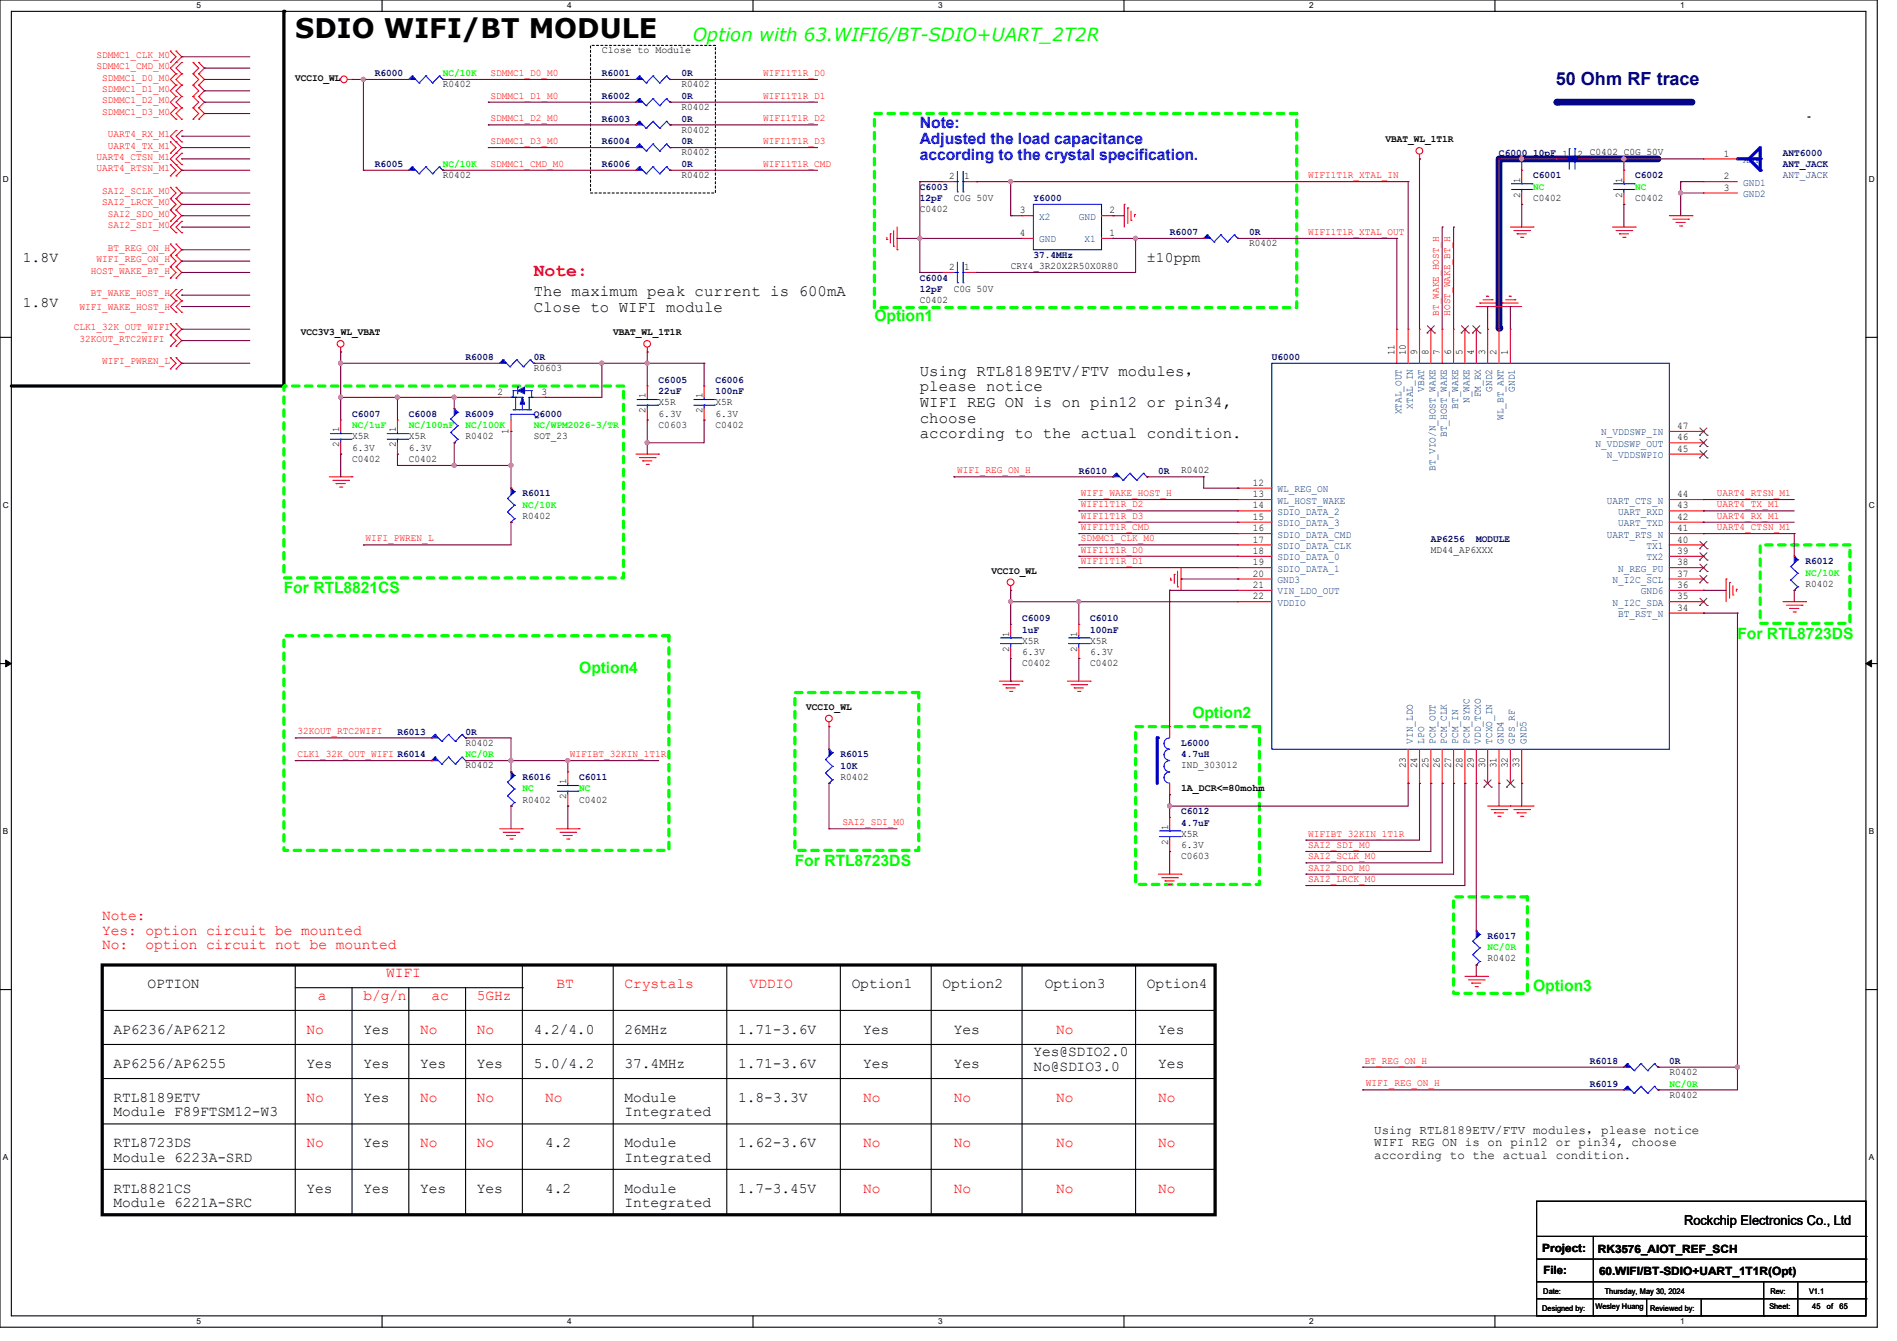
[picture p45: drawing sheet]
<svg xmlns="http://www.w3.org/2000/svg" width="297mm" height="210mm" viewBox="0 0 297 210" stroke-linecap="round" stroke-linejoin="round" font-family="sans-serif">
<defs><g id="words">
<text font-size="4.2" x="46.2" y="6">SDIO WIFI/BT MODULE</text>
<text font-size="2.8" fill="#0f0" x="108.5" y="6.4">Option with 63.WIFI6/BT-SDIO+UART_2T2R</text>
<text font-size="2.8" fill="#000080" x="243.6" y="13.3">50 Ohm RF trace</text>
<text font-size="2.8" fill="#f00" x="83.6" y="43.3">Note:</text>
<g font-size="2.5" fill="#00f">
<text x="144" y="20">Note:</text>
<text x="144" y="22.6">Adjusted the load capacitance</text>
<text x="144" y="25.1">according to the crystal specification.</text>
</g>
<g font-size="2.5">
<text x="83.6" y="46.4">The maximum peak current is 600mA</text>
<text x="83.6" y="48.9">Close to WIFI module</text>
<text x="144" y="58.8">Using RTL8189ETV/FTV modules，</text>
<text x="144" y="61.3">please notice</text>
<text x="144" y="63.8">WIFI REG ON is on pin12 or pin34,</text>
<text x="144" y="66.2">choose</text>
<text x="144" y="68.7">according to the actual condition.</text>
</g>
<g font-size="2.5" fill="#0f0">
<text x="136.9" y="50.2">Option1</text>
<text x="44.4" y="92.9">For RTL8821CS</text>
<text x="272" y="100">For RTL8723DS</text>
<text x="90.7" y="105.4">Option4</text>
<text x="186.7" y="112.5">Option2</text>
<text x="124.5" y="135.6">For RTL8723DS</text>
<text x="240" y="155.2">Option3</text>
</g>
<g font-size="2.3">
<text x="3.6" y="41">1.8V</text>
<text x="179.6" y="41">±10ppm</text>
<text x="3.6" y="48.1">1.8V</text>
<text x="23.1" y="154.8">OPTION</text>
<text x="133.3" y="154.8">Option1</text>
<text x="147.6" y="154.8">Option2</text>
<text x="163.6" y="154.8">Option3</text>
<text x="179.6" y="154.8">Option4</text>
<text x="17.8" y="161.9">AP6236/AP6212</text>
<text x="56.9" y="161.9">Yes</text>
<text x="83.6" y="161.9">4.2/4.0</text>
<text x="97.8" y="161.9">26MHz</text>
<text x="115.6" y="161.9">1.71-3.6V</text>
<text x="135.1" y="161.9">Yes</text>
<text x="149.4" y="161.9">Yes</text>
<text x="181.4" y="161.9">Yes</text>
<text x="17.8" y="167.2">AP6256/AP6255</text>
<text x="48" y="167.2">Yes</text>
<text x="56.9" y="167.2">Yes</text>
<text x="65.8" y="167.2">Yes</text>
<text x="74.7" y="167.2">Yes</text>
<text x="83.6" y="167.2">5.0/4.2</text>
<text x="97.8" y="167.2">37.4MHz</text>
<text x="115.6" y="167.2">1.71-3.6V</text>
<text x="135.1" y="167.2">Yes</text>
<text x="149.4" y="167.2">Yes</text>
<text x="161.8" y="165.4">Yes@SDIO2.0</text>
<text x="161.8" y="167.7">No@SDIO3.0</text>
<text x="181.4" y="167.2">Yes</text>
<text x="17.8" y="172.6">RTL8189ETV</text>
<text x="56.9" y="172.6">Yes</text>
<text x="97.8" y="172.6">Module</text>
<text x="115.6" y="172.6">1.8-3.3V</text>
<text x="17.8" y="174.8">Module F89FTSM12-W3</text>
<text x="17.8" y="179.7">RTL8723DS</text>
<text x="56.9" y="179.7">Yes</text>
<text x="85.3" y="179.7">4.2</text>
<text x="97.8" y="174.8">Integrated</text>
<text x="97.8" y="179.7">Module</text>
<text x="115.6" y="179.7">1.62-3.6V</text>
<text x="17.8" y="181.9">Module 6223A-SRD</text>
<text x="97.8" y="181.9">Integrated</text>
<text x="17.8" y="186.8">RTL8821CS</text>
<text x="17.8" y="189.1">Module 6221A-SRC</text>
<text x="48" y="186.8">Yes</text>
<text x="56.9" y="186.8">Yes</text>
<text x="65.8" y="186.8">Yes</text>
<text x="74.7" y="186.8">Yes</text>
<text x="85.3" y="186.8">4.2</text>
<text x="97.8" y="186.8">Module</text>
<text x="97.8" y="189.1">Integrated</text>
<text x="115.6" y="186.8">1.7-3.45V</text>
</g>
<g font-size="2.3" fill="#f00">
<text x="16" y="144.1">Note:</text>
<text x="16" y="146.4">Yes: option circuit be mounted</text>
<text x="16" y="148.7">No:</text>
<text x="22.8" y="148.7">option circuit not be mounted</text>
<text x="60.5" y="153">WIFI</text>
<text x="87.1" y="154.8">BT</text>
<text x="97.8" y="154.8">Crystals</text>
<text x="117.3" y="154.8">VDDIO</text>
<text x="48" y="161.9">No</text>
<text x="49.8" y="156.5">a</text>
<text x="56.9" y="156.5">b/g/n</text>
<text x="65.8" y="161.9">No</text>
<text x="67.6" y="156.5">ac</text>
<text x="74.7" y="161.9">No</text>
<text x="74.7" y="156.5">5GHz</text>
<text x="165.4" y="161.9">No</text>
<text x="48" y="172.6">No</text>
<text x="65.8" y="172.6">No</text>
<text x="74.7" y="172.6">No</text>
<text x="85.3" y="172.6">No</text>
<text x="135.1" y="172.6">No</text>
<text x="149.4" y="172.6">No</text>
<text x="165.4" y="172.6">No</text>
<text x="181.4" y="172.6">No</text>
<text x="48" y="179.7">No</text>
<text x="65.8" y="179.7">No</text>
<text x="74.7" y="179.7">No</text>
<text x="135.1" y="179.7">No</text>
<text x="149.4" y="179.7">No</text>
<text x="165.4" y="179.7">No</text>
<text x="181.4" y="179.7">No</text>
<text x="135.1" y="186.8">No</text>
<text x="149.4" y="186.8">No</text>
<text x="165.4" y="186.8">No</text>
<text x="181.4" y="186.8">No</text>
</g>
<text font-size="2.1" x="263.7" y="191.9">Rockchip Electronics Co., Ltd</text>
<g font-size="1.9">
<text x="215.1" y="177.5">Using RTL8189ETV/FTV modules，please notice</text>
<text x="215.1" y="179.5">WIFI REG ON is on pin12 or pin34, choose</text>
<text x="215.1" y="181.4">according to the actual condition.</text>
</g>
<g font-size="1.8">
<text x="241.5" y="196">Project:</text>
<text x="250.2" y="196.2">RK3576_AIOT_REF_SCH</text>
<text x="241.6" y="199.6">File:</text>
<text x="250.4" y="199.7">60.WIFI/BT-SDIO+UART_1T1R(Opt)</text>
</g>
<g font-size="1.6" fill="#f00">
<text x="15.1" y="9.1">SDMMC1_CLK_M0</text>
<text x="15.1" y="10.8">SDMMC1_CMD_M0</text>
<text x="76.8" y="11.9">SDMMC1_D0_M0</text>
<text x="119.5" y="11.9">WIFI1T1R_D0</text>
<text x="16" y="12.6">SDMMC1_D0_M0</text>
<text x="16" y="14.4">SDMMC1_D1_M0</text>
<text x="16" y="16.2">SDMMC1_D2_M0</text>
<text x="16" y="17.9">SDMMC1_D3_M0</text>
<text x="76.8" y="15.5">SDMMC1_D1_M0</text>
<text x="119.5" y="15.5">WIFI1T1R_D1</text>
<text x="16.9" y="23.3">UART4_TX_M1</text>
<text x="16.9" y="21.5">UART4_RX_M1</text>
<text x="76.8" y="19">SDMMC1_D2_M0</text>
<text x="76.8" y="22.6">SDMMC1_D3_M0</text>
<text x="119.5" y="19">WIFI1T1R_D2</text>
<text x="119.5" y="22.6">WIFI1T1R_D3</text>
<text x="15.1" y="25.1">UART4_CTSN_M1</text>
<text x="15.1" y="26.8">UART4_RTSN_M1</text>
<text x="76.8" y="26.1">SDMMC1_CMD_M0</text>
<text x="119.5" y="26.1">WIFI1T1R_CMD</text>
<text x="204.8" y="27.9">WIFI1T1R_XTAL_IN</text>
<text x="16" y="30.4">SAI2_SCLK_M0</text>
<text x="16" y="32.2">SAI2_LRCK_M0</text>
<text x="16.9" y="35.7">SAI2_SDI_M0</text>
<text x="16.9" y="34">SAI2_SDO_M0</text>
<text x="15.1" y="41.1">WIFI_REG_ON_H</text>
<text x="16.9" y="39.3">BT_REG_ON_H</text>
<text x="204.8" y="36.8">WIFI1T1R_XTAL_OUT</text>
<text x="14.2" y="42.8">HOST_WAKE_BT_H</text>
<text x="14.2" y="46.4">BT_WAKE_HOST_H</text>
<text x="11.6" y="51.7">CLK1_32K_OUT_WIFI</text>
<text x="12.4" y="48.5">WIFI_WAKE_HOST_H</text>
<text x="12.4" y="53.5">32KOUT_RTC2WIFI</text>
<text x="225.3" y="49.4" transform="rotate(-90 225.3 49.4)">BT_WAKE_HOST_H</text>
<text x="227" y="49.4" transform="rotate(-90 227 49.4)">HOST_WAKE_BT_H</text>
<text x="16" y="57.1">WIFI_PWREN_L</text>
<text x="149.9" y="74.1">WIFI_REG_ON_H</text>
<text x="169.2" y="77.7">WIFI_WAKE_HOST_H</text>
<text x="268.8" y="77.7">UART4_RTSN_M1</text>
<text x="169.2" y="79.5">WIFI1T1R_D2</text>
<text x="169.2" y="81.2">WIFI1T1R_D3</text>
<text x="169.2" y="83">WIFI1T1R_CMD</text>
<text x="268.8" y="79.5">UART4_TX_M1</text>
<text x="268.8" y="81.2">UART4_RX_M1</text>
<text x="268.8" y="83">UART4_CTSN_M1</text>
<text x="57.2" y="84.8">WIFI_PWREN_L</text>
<text x="169.2" y="84.8">SDMMC1_CLK_M0</text>
<text x="169.2" y="86.6">WIFI1T1R_D0</text>
<text x="169.2" y="88.3">WIFI1T1R_D1</text>
<text x="46.6" y="115">32KOUT_RTC2WIFI</text>
<text x="46.6" y="118.6">CLK1_32K_OUT_WIFI R6014</text>
<text x="89.2" y="118.6">WIFIBT_32KIN_1T1R</text>
<text x="131.9" y="129.2">SAI2_SDI_M0</text>
<text x="204.8" y="131">WIFIBT_32KIN_1T1R</text>
<text x="204.8" y="132.8">SAI2_SDI_M0</text>
<text x="204.8" y="134.6">SAI2_SCLK_M0</text>
<text x="204.8" y="136.4">SAI2_SDO_M0</text>
<text x="204.8" y="138.1">SAI2_LRCK_M0</text>
<text x="213.7" y="166.6">BT_REG_ON_H</text>
<text x="213.9" y="170.1">WIFI_REG_ON_H</text>
</g>
<g font-size="1.6" fill="#000080">
<text x="58.7" y="11.9">R6000</text>
<text x="94.2" y="11.9">R6001</text>
<text x="106.7" y="11.9">0R</text>
<text x="94.2" y="15.5">R6002</text>
<text x="106.7" y="15.5">0R</text>
<text x="94.2" y="22.6">R6004</text>
<text x="94.2" y="19">R6003</text>
<text x="106.7" y="22.6">0R</text>
<text x="106.7" y="19">0R</text>
<text x="58.7" y="26.2">R6005</text>
<text x="94.2" y="26.2">R6006</text>
<text x="106.7" y="26.2">0R</text>
<text x="144" y="29.7">C6003</text>
<text x="234.7" y="24.4">C6000 10pF 1</text>
<text x="240" y="27.9">C6001</text>
<text x="256" y="27.9">C6002</text>
<text x="279.1" y="24.4">ANT6000</text>
<text x="279.1" y="26.2">ANT_JACK</text>
<text x="279.1" y="27.9">ANT_JACK</text>
<text x="144" y="31.5">12pF</text>
<text x="161.8" y="31.5">Y6000</text>
<text x="161.8" y="40.4">37.4MHz</text>
<text x="183.1" y="36.8">R6007</text>
<text x="195.6" y="36.8">0R</text>
<text x="144" y="43.9">C6004</text>
<text x="144" y="45.7">12pF</text>
<text x="72.9" y="56.4">R6008</text>
<text x="83.6" y="56.4">0R</text>
<text x="103.1" y="59.9">C6005</text>
<text x="112" y="59.9">C6006</text>
<text x="199.1" y="56.4">U6000</text>
<text x="55.1" y="65.3">C6007</text>
<text x="64" y="65.3">C6008</text>
<text x="72.9" y="65.3">R6009</text>
<text x="83.6" y="65.3">Q6000</text>
<text x="103.1" y="61.7">22uF</text>
<text x="112" y="61.7">100nF</text>
<text x="81.8" y="77.7">R6011</text>
<text x="168.9" y="74.2">R6010</text>
<text x="181.4" y="74.2">0R</text>
<text x="224" y="84.8">AP6256</text>
<text x="231.1" y="84.8">MODULE</text>
<text x="282.7" y="88.4">R6012</text>
<text x="160" y="97.3">C6009</text>
<text x="160" y="99.1">1uF</text>
<text x="170.7" y="97.3">C6010</text>
<text x="170.7" y="99.1">100nF</text>
<text x="62.2" y="115.1">R6013</text>
<text x="72.9" y="115.1">0R</text>
<text x="131.6" y="118.6">R6015</text>
<text x="184.9" y="116.8">L6000</text>
<text x="184.9" y="118.6">4.7uH</text>
<text x="81.8" y="122.2">R6016</text>
<text x="90.7" y="122.2">C6011</text>
<text x="131.6" y="120.4">10K</text>
<text x="184.9" y="127.5">C6012</text>
<text x="184.9" y="129.3">4.7uF</text>
<text x="232.9" y="147.1">R6017</text>
<text x="248.9" y="166.6">R6018</text>
<text x="261.4" y="166.6">0R</text>
<text x="248.9" y="170.2">R6019</text>
</g>
<g font-size="1.6" fill="#0f0">
<text x="69.3" y="11.9">NC/10K</text>
<text x="69.3" y="26.2">NC/10K</text>
<text x="240" y="29.7">NC</text>
<text x="256" y="29.7">NC</text>
<text x="55.1" y="67.1">NC/1uF</text>
<text x="64" y="67.1">NC/100nF</text>
<text x="72.9" y="67.1">NC/100K</text>
<text x="83.6" y="67.1">NC/WPM2026-3/TR</text>
<text x="81.8" y="79.5">NC/10K</text>
<text x="282.7" y="90.2">NC/10K</text>
<text x="72.9" y="118.6">NC/0R</text>
<text x="81.8" y="123.9">NC</text>
<text x="90.7" y="123.9">NC</text>
<text x="232.9" y="148.8">NC/0R</text>
<text x="261.4" y="170.2">NC/0R</text>
</g>
<g font-size="1.6">
<text x="94.2" y="8.3">Close to Module</text>
<text x="46.2" y="12.7">VCCIO_WL</text>
<text x="69.3" y="13.7">R0402</text>
<text x="106.7" y="17.2">R0402</text>
<text x="106.7" y="13.7">R0402</text>
<text x="106.7" y="20.8">R0402</text>
<text x="216.9" y="22.3">VBAT_WL_1T1R</text>
<text x="69.3" y="27.9">R0402</text>
<text x="106.7" y="24.3">R0402</text>
<text x="106.7" y="27.9">R0402</text>
<text x="148.6" y="28.1">2</text>
<text x="151" y="28.1">1</text>
<text x="238" y="28.6" transform="rotate(-90 238 28.6)">1</text>
<text x="247" y="24.5">2 C0402 C0G 50V</text>
<text x="254" y="28.6" transform="rotate(-90 254 28.6)">1</text>
<text x="269.9" y="24.5">1</text>
<text x="269.9" y="28.1">2</text>
<text x="269.9" y="29.8">3</text>
<text x="144" y="33.2">C0402</text>
<text x="149.4" y="31.5">C0G 50V</text>
<text x="159.7" y="33.4">3</text>
<text x="173.7" y="33.4">2</text>
<text x="238" y="30.9" transform="rotate(-90 238 30.9)">2</text>
<text x="240" y="31.5">C0402</text>
<text x="254" y="30.9" transform="rotate(-90 254 30.9)">2</text>
<text x="256" y="31.5">C0402</text>
<text x="159.7" y="37">4</text>
<text x="173.7" y="37">1</text>
<text x="195.6" y="38.6">R0402</text>
<text x="144" y="47.5">C0402</text>
<text x="148.6" y="42.3">2</text>
<text x="149.4" y="45.7">C0G 50V</text>
<text x="151" y="42.3">1</text>
<text x="158.2" y="42.1">CRY4_3R20X2R50X0R80</text>
<text x="47.1" y="52.5">VCC3V3_WL_VBAT</text>
<text x="96" y="52.5">VBAT_WL_1T1R</text>
<text x="83.6" y="58.1">R0603</text>
<text x="218.3" y="55.7" transform="rotate(-90 218.3 55.7)">11</text>
<text x="220.1" y="55.7" transform="rotate(-90 220.1 55.7)">10</text>
<text x="221.9" y="55.7" transform="rotate(-90 221.9 55.7)">9</text>
<text x="223.7" y="55.7" transform="rotate(-90 223.7 55.7)">8</text>
<text x="225.4" y="55.7" transform="rotate(-90 225.4 55.7)">7</text>
<text x="227.2" y="55.7" transform="rotate(-90 227.2 55.7)">6</text>
<text x="229" y="55.7" transform="rotate(-90 229 55.7)">5</text>
<text x="230.8" y="55.7" transform="rotate(-90 230.8 55.7)">4</text>
<text x="232.5" y="55.7" transform="rotate(-90 232.5 55.7)">3</text>
<text x="234.3" y="55.7" transform="rotate(-90 234.3 55.7)">2</text>
<text x="236.1" y="55.7" transform="rotate(-90 236.1 55.7)">1</text>
<text x="77.9" y="61.8">2</text>
<text x="84.8" y="61.8">3</text>
<text x="101.1" y="64.7" transform="rotate(-90 101.1 64.7)">2</text>
<text x="101.1" y="62.4" transform="rotate(-90 101.1 62.4)">1</text>
<text x="103.1" y="63.5">X5R</text>
<text x="103.1" y="65.2">6.3V</text>
<text x="110" y="64.7" transform="rotate(-90 110 64.7)">2</text>
<text x="110" y="62.4" transform="rotate(-90 110 62.4)">1</text>
<text x="112" y="63.5">X5R</text>
<text x="112" y="65.2">6.3V</text>
<text x="53.1" y="70.1" transform="rotate(-90 53.1 70.1)">2</text>
<text x="53.1" y="67.7" transform="rotate(-90 53.1 67.7)">1</text>
<text x="55.1" y="68.8">X5R</text>
<text x="55.1" y="70.6">6.3V</text>
<text x="62" y="70.1" transform="rotate(-90 62 70.1)">2</text>
<text x="62" y="67.7" transform="rotate(-90 62 67.7)">1</text>
<text x="64" y="68.8">X5R</text>
<text x="64" y="70.6">6.3V</text>
<text x="72.9" y="68.8">R0402</text>
<text x="79.6" y="67.9" transform="rotate(-90 79.6 67.9)">1</text>
<text x="83.6" y="68.8">SOT_23</text>
<text x="103.1" y="67">C0603</text>
<text x="112" y="67">C0402</text>
<text x="262.6" y="70.7">45</text>
<text x="262.6" y="69">46</text>
<text x="262.6" y="67.2">47</text>
<text x="55.1" y="72.3">C0402</text>
<text x="64" y="72.3">C0402</text>
<text x="184.9" y="74.1">R0402</text>
<text x="196.1" y="77.9">13</text>
<text x="196.1" y="76.1">12</text>
<text x="262.6" y="77.9">44</text>
<text x="81.8" y="81.2">R0402</text>
<text x="196.1" y="79.6">14</text>
<text x="196.1" y="83.2">16</text>
<text x="196.1" y="81.4">15</text>
<text x="262.6" y="81.4">42</text>
<text x="262.6" y="79.6">43</text>
<text x="262.6" y="83.2">41</text>
<text x="155.2" y="89.8">VCCIO_WL</text>
<text x="196.1" y="86.7">18</text>
<text x="196.1" y="85">17</text>
<text x="196.1" y="88.5">19</text>
<text x="224" y="86.6">MD44_AP6XXX</text>
<text x="262.6" y="86.7">39</text>
<text x="262.6" y="88.5">38</text>
<text x="262.6" y="85">40</text>
<text x="196.1" y="93.9">22</text>
<text x="196.1" y="90.3">20</text>
<text x="196.1" y="92.1">21</text>
<text x="262.6" y="90.3">37</text>
<text x="262.6" y="93.9">35</text>
<text x="262.6" y="92.1">36</text>
<text x="262.6" y="95.6">34</text>
<text x="282.7" y="91.9">R0402</text>
<text x="158" y="99.7" transform="rotate(-90 158 99.7)">1</text>
<text x="160" y="100.8">X5R</text>
<text x="168.7" y="99.7" transform="rotate(-90 168.7 99.7)">1</text>
<text x="170.7" y="100.8">X5R</text>
<text x="158" y="102.1" transform="rotate(-90 158 102.1)">2</text>
<text x="160" y="104.3">C0402</text>
<text x="160" y="102.6">6.3V</text>
<text x="168.7" y="102.1" transform="rotate(-90 168.7 102.1)">2</text>
<text x="170.7" y="104.3">C0402</text>
<text x="170.7" y="102.6">6.3V</text>
<text x="126.2" y="111.2">VCCIO_WL</text>
<text x="72.9" y="116.8">R0402</text>
<text x="72.9" y="120.4">R0402</text>
<text x="81.8" y="125.7">R0402</text>
<text x="88.6" y="125.2" transform="rotate(-90 88.6 125.2)">2</text>
<text x="88.6" y="122.9" transform="rotate(-90 88.6 122.9)">1</text>
<text x="90.7" y="125.7">C0402</text>
<text x="131.6" y="122.1">R0402</text>
<text x="184.9" y="120.4">IND_303012</text>
<text x="184.9" y="124">1A_DCR&lt;=80mohm</text>
<text x="220.1" y="120.4" transform="rotate(-90 220.1 120.4)">23</text>
<text x="221.9" y="120.4" transform="rotate(-90 221.9 120.4)">24</text>
<text x="223.7" y="120.4" transform="rotate(-90 223.7 120.4)">25</text>
<text x="225.4" y="120.4" transform="rotate(-90 225.4 120.4)">26</text>
<text x="227.2" y="120.4" transform="rotate(-90 227.2 120.4)">27</text>
<text x="229" y="120.4" transform="rotate(-90 229 120.4)">28</text>
<text x="230.8" y="120.4" transform="rotate(-90 230.8 120.4)">29</text>
<text x="232.5" y="120.4" transform="rotate(-90 232.5 120.4)">30</text>
<text x="234.3" y="120.4" transform="rotate(-90 234.3 120.4)">31</text>
<text x="236.1" y="120.4" transform="rotate(-90 236.1 120.4)">32</text>
<text x="237.9" y="120.4" transform="rotate(-90 237.9 120.4)">33</text>
<text x="182.9" y="130" transform="rotate(-90 182.9 130)">1</text>
<text x="184.9" y="131">X5R</text>
<text x="182.9" y="132.3" transform="rotate(-90 182.9 132.3)">2</text>
<text x="184.9" y="134.6">C0603</text>
<text x="184.9" y="132.8">6.3V</text>
<text x="232.9" y="150.6">R0402</text>
<text x="261.4" y="171.9">R0402</text>
<text x="261.4" y="168.4">R0402</text>
</g>
<g font-size="1.6" fill="#004080">
<text x="272.9" y="25.5">ANT</text>
<text x="272.9" y="29.1">GND1</text>
<text x="162.7" y="34.4">X2</text>
<text x="168.9" y="34.4">GND</text>
<text x="272.9" y="30.9">GND2</text>
<text x="162.7" y="38">GND</text>
<text x="169.8" y="38">X1</text>
<text x="219.4" y="64.9" transform="rotate(-90 219.4 64.9)">XTAL_OUT</text>
<text x="221.2" y="64" transform="rotate(-90 221.2 64)">XTAL_IN</text>
<text x="223" y="61.3" transform="rotate(-90 223 61.3)">VBAT</text>
<text x="228.3" y="64" transform="rotate(-90 228.3 64)">BT_WAKE</text>
<text x="230.1" y="63.1" transform="rotate(-90 230.1 63.1)">N_WAKE</text>
<text x="231.9" y="62.2" transform="rotate(-90 231.9 62.2)">FM_RX</text>
<text x="233.6" y="61.3" transform="rotate(-90 233.6 61.3)">GND2</text>
<text x="235.4" y="65.8" transform="rotate(-90 235.4 65.8)">WL_BT_ANT</text>
<text x="237.2" y="61.3" transform="rotate(-90 237.2 61.3)">GND1</text>
<text x="226.5" y="68.5" transform="rotate(-90 226.5 68.5)">BT_HOST_WAKE</text>
<text x="249.8" y="70">N_VDDSWP_OUT</text>
<text x="250.7" y="68.2">N_VDDSWP_IN</text>
<text x="251.6" y="71.8">N_VDDSWPIO</text>
<text x="200" y="77.1">WL_REG_ON</text>
<text x="224.8" y="73.8" transform="rotate(-90 224.8 73.8)">BT_VIO/N_HOST_WAKE</text>
<text x="200" y="78.9">WL_HOST_WAKE</text>
<text x="200" y="80.6">SDIO_DATA_2</text>
<text x="200" y="82.4">SDIO_DATA_3</text>
<text x="251.6" y="78.9">UART_CTS_N</text>
<text x="253.4" y="82.4">UART_TXD</text>
<text x="253.4" y="80.6">UART_RXD</text>
<text x="200" y="87.8">SDIO_DATA_0</text>
<text x="200" y="86">SDIO_DATA_CLK</text>
<text x="200" y="84.2">SDIO_DATA_CMD</text>
<text x="200" y="89.5">SDIO_DATA_1</text>
<text x="251.6" y="84.2">UART_RTS_N</text>
<text x="253.4" y="89.5">N_REG_PU</text>
<text x="257.8" y="87.8">TX2</text>
<text x="257.8" y="86">TX1</text>
<text x="200" y="94.9">VDDIO</text>
<text x="200" y="91.3">GND3</text>
<text x="200" y="93.1">VIN_LDO_OUT</text>
<text x="252.5" y="91.3">N_I2C_SCL</text>
<text x="252.5" y="94.9">N_I2C_SDA</text>
<text x="256.9" y="93.1">GND6</text>
<text x="253.4" y="96.6">BT_RST_N</text>
<text x="221.2" y="116.5" transform="rotate(-90 221.2 116.5)">VIN_LDO</text>
<text x="223" y="116.5" transform="rotate(-90 223 116.5)">LPO</text>
<text x="224.8" y="116.5" transform="rotate(-90 224.8 116.5)">PCM_OUT</text>
<text x="226.5" y="116.5" transform="rotate(-90 226.5 116.5)">PCM_CLK</text>
<text x="228.3" y="116.5" transform="rotate(-90 228.3 116.5)">PCM_IN</text>
<text x="230.1" y="116.5" transform="rotate(-90 230.1 116.5)">PCM_SYNC</text>
<text x="231.9" y="116.5" transform="rotate(-90 231.9 116.5)">VDD_TCXO</text>
<text x="233.6" y="116.5" transform="rotate(-90 233.6 116.5)">TCXO_IN</text>
<text x="235.4" y="116.5" transform="rotate(-90 235.4 116.5)">GND4</text>
<text x="237.2" y="116.5" transform="rotate(-90 237.2 116.5)">GPS_RF</text>
<text x="239" y="116.5" transform="rotate(-90 239 116.5)">GND5</text>
</g>
<g font-size="1.3">
<text x="30.8" y="1.3">5</text>
<text x="88.8" y="1.3">4</text>
<text x="146.9" y="1.3">3</text>
<text x="205" y="1.3">2</text>
<text x="263.1" y="1.3">1</text>
<text x=".5" y="28.4">D</text>
<text x="292.6" y="28.4">D</text>
<text x=".5" y="79.5">C</text>
<text x="292.6" y="79.5">C</text>
<text x=".5" y="130.6">B</text>
<text x="292.6" y="130.6">B</text>
<text x=".5" y="181.7">A</text>
<text x="292.6" y="181.7">A</text>
<text x="30.8" y="207.4">5</text>
<text x="88.8" y="207.4">4</text>
<text x="146.9" y="207.4">3</text>
<text x="205" y="207.4">2</text>
<text x="263.1" y="207.4">1</text>
</g>
<g font-size="1.2">
<text x="241.6" y="202.6">Date:</text>
<text x="251.2" y="202.6">Thursday, May 30, 2024</text>
<text x="277.2" y="202.6">Rev:</text>
<text x="283.2" y="202.6">V1.1</text>
<text x="241.5" y="205.3">Designed by:</text>
<text x="249.8" y="205.1">Wesley Huang</text>
<text x="258.4" y="205.3">Reviewed by:</text>
<text x="277" y="205.1">Sheet:</text>
<text x="283.8" y="205.1">45</text>
<text x="286" y="205.1">of</text>
<text x="288" y="205.1">65</text>
</g>
</g></defs>
<path d="M0 0h293.9v207.9h-293.9zM1.8 1.8h290.3v204.3h-290.3z" fill="none" stroke="#000" stroke-width=".17"/>
<g fill="#fff">
<path d="M30.8 .2h.7v1.4h-.7z"/>
<path d="M30.8 206.2h.7v1.4h-.7z"/>
</g>
<path d="M59.8 0v1.8M59.8 206.1v1.8" fill="none" stroke="#000" stroke-width=".17"/>
<g fill="#fff">
<path d="M88.8 .2h.7v1.4h-.7z"/>
<path d="M88.8 206.2h.7v1.4h-.7z"/>
</g>
<path d="M117.9 0v1.8M117.9 206.1v1.8" fill="none" stroke="#000" stroke-width=".17"/>
<g fill="#fff">
<path d="M146.9 .2h.7v1.4h-.7z"/>
<path d="M146.9 206.2h.7v1.4h-.7z"/>
</g>
<path d="M176 0v1.8M176 206.1v1.8" fill="none" stroke="#000" stroke-width=".17"/>
<g fill="#fff">
<path d="M205 .2h.7v1.4h-.7z"/>
<path d="M205 206.2h.7v1.4h-.7z"/>
</g>
<path d="M234.1 0v1.8M234.1 206.1v1.8" fill="none" stroke="#000" stroke-width=".17"/>
<g fill="#fff">
<path d="M263.1 .2h.6v1.4h-.6z"/>
<path d="M263.1 206.2h.6v1.4h-.6z"/>
<path d="M.5 27.3h.9v1.4h-.9z"/>
<path d="M292.6 27.3h.9v1.4h-.9z"/>
<path d="M.5 78.4h.9v1.4h-.9z"/>
<path d="M292.6 78.4h.9v1.4h-.9z"/>
</g>
<path d="M0 52.8h1.8M292.1 52.8h1.8" fill="none" stroke="#000" stroke-width=".17"/>
<g fill="#fff">
<path d="M.5 129.5h.8v1.4h-.8z"/>
<path d="M292.6 129.5h.8v1.4h-.8z"/>
</g>
<path d="M0 103.9h1.8M292.1 103.9h1.8" fill="none" stroke="#000" stroke-width=".17"/>
<path d="M.9 103.4l.9 .5-.9 .5zM292.1 103.9l.9-.5v1z" fill="#000" stroke="#000" stroke-width=".16"/>
<g fill="#fff">
<path d="M.5 180.5h.8v1.4h-.8z"/>
<path d="M292.6 180.5h.8v1.4h-.8z"/>
</g>
<path d="M0 155h1.8M292.1 155h1.8" fill="none" stroke="#000" stroke-width=".17"/>
<path d="M44.4 1.8v58.7h-42.6" fill="none" stroke="#000" stroke-width=".51"/>
<g fill="#000">
<circle cx="44.4" cy="1.8" r=".25"/>
<circle cx="44.4" cy="60.5" r=".25"/>
</g>
<path d="M243.8 16h21.1" fill="none" stroke="#0000a0" stroke-width="1.1"/>
<circle cx="243.8" cy="16" r=".53" fill="#0000a0"/>
<path d="M92.5 7.1h19.5v23.1h-19.5z" fill="none" stroke="#000" stroke-width=".17" stroke-dasharray=".3 .3"/>
<path d="M234.9 24.9h24.7" fill="none" stroke="#0000a0" stroke-width="1.1"/>
<circle cx="234.9" cy="24.9" r=".53" fill="#0000a0"/>
<path d="M283 18.3h.3M283.3 18.3h.1" fill="none" stroke="#000" stroke-width=".17"/>
<path d="M234.7 24.9v26.5" fill="none" stroke="#0000a0" stroke-width="1.1"/>
<circle cx="234.7" cy="51.4" r=".53" fill="#0000a0"/>
<path d="M136.9 17.8h66.1v30.4h-66.1zM44.4 60.5h53.2v30h-53.2zM44.4 99.6h60.3v33.6h-60.3zM275.6 85.3h14v12.3h-14zM124.5 108.5h19.3v24.7h-19.3zM177.8 113.8h19.4v24.7h-19.4zM227.6 140.5h11.5v15.1h-11.5z" fill="none" stroke="#0f0" stroke-width=".51" stroke-dasharray="1 1"/>
<path d="M16 151.1h174.2v39.1h-174.2z" fill="none" stroke="#000" stroke-width=".51"/>
<g fill="none" stroke="#000" stroke-width=".17">
<path d="M16 158.2h.1M16 158.2h174.2M46.2 154.7h35.6M46.2 151.1v39.1M55.1 154.7v35.5M64 154.7v35.5M72.9 154.7v35.5M81.8 154.7h.1M81.8 151.1v39.1M96 151.1v39.1M113.8 151.1v39.1M131.6 151.1v39.1"/>
<path d="M145.8 151.1v39.1M160 151.1v39.1M177.8 151.1v39.1M16 163.6h.1M16 168.9h.1M16 176h.1M16 163.6h174.2M16 168.9h174.2M16 176h174.2M16 183.1h.1M16 190.2h.1M16 183.1h174.2"/>
<path d="M16 190.2h174.2M46.2 190.2h.1M55.1 190.2h.1M64 190.2h.1M72.9 190.2h.1M81.8 190.2h.1M96 190.2h.1M113.8 190.2h.1M131.6 190.2h.1M145.8 190.2h.1M160 190.2h.1M177.8 190.2h.1"/>
<path d="M240.6 188.1h51.5v18h-51.5zM240.6 193.6h51.5M240.6 197.2h51.5M249.5 193.6v12.5M292.1 193.6h.1M292.1 197.2h.1M240.6 200.7h51.5M240.6 203.4h51.5M249.5 206.1h.1M257.8 206.1h.1M257.8 203.4v2.7M266.4 206.1h.1"/>
<path d="M266.4 203.4v2.7M276.1 206.1h.1M276.1 200.7v5.4M281.5 206.1h.1M281.5 200.7v5.4M292.1 200.7h.1M292.1 203.4h.1"/>
</g>
<g fill="none" stroke="#f00" stroke-width=".17">
<path d="M26.7 9.8h.1M26.7 8h.1M26.7 8l.9 .9-.9 .9M27.6 8h.1M27.6 9.8h.1M27.6 11.6h.1M27.6 13.3h.1M27.6 15.1h.1M27.6 16.9h.1M27.6 18.7h.1M27.6 8l.8 .9-1.7 1.8 .9 .9M27.6 15.1l-.9 .9 .9 .9"/>
<path d="M27.6 16.9l-.9 .9 .9 .9M27.6 11.6l-.9 .8 .9 .9M27.6 13.3l-.9 .9 .9 .9M28.4 11.6h.1M28.4 9.8h.1M28.4 13.3h.1M28.4 15.1h.1M28.4 16.9h.1M28.4 18.7h.1M28.4 13.3l-.8 .9 .8 .9M28.4 9.8l-.8 .9 .8 .9M28.4 15.1l-.8 .9 .8 .9"/>
<path d="M28.4 11.6l-.8 .8 .8 .9M28.4 16.9l-.8 .9 .8 .9M30.2 11.6h.1M30.2 9.8h.1M30.2 13.3h.1M30.2 15.1h.1M30.2 16.9h.1M30.2 18.7h.1M30.2 11.6l.9 .8-.9 .9M30.2 9.8l.9 .9-.9 .9M30.2 13.3l.9 .9-.9 .9M30.2 15.1l.9 .9-.9 .9"/>
<path d="M30.2 16.9l.9 .9-.9 .9M31.1 9.8h.1M31.1 11.6h.1M31.1 13.3h.1M31.1 15.1h.1M31.1 16.9h.1M31.1 18.7h.1M31.1 11.6l.9 .8-.9 .9M31.1 9.8l.9 .9-.9 .9M31.1 15.1l.9 .9-.9 .9M31.1 16.9l.9 .9-.9 .9M31.1 13.3l.9 .9-.9 .9"/>
<path d="M54.4 12.4h.7M55.1 12.4h.1M99.6 16h.1M99.6 12.4h.1M104.9 16h.1M104.9 12.4h.1M26.7 38.2h.1M26.7 24h.1M26.7 22.2h.1M26.7 27.6h.1M26.7 25.8h.1M26.7 34.7h.1"/>
<path d="M26.7 32.9h.1M26.7 31.1h.1M26.7 29.3h.1M26.7 38.2l.9 .9-.9 .9M26.7 22.2l.9 .9-.9 .9M26.7 25.8l.9 .9-.9 .9M26.7 32.9l.9 .9-.9 .9M26.7 29.3l.9 .9-.9 .9M26.7 31.1l.9 .9-.9 .9M27.6 38.2h.1M27.6 22.2h.1M27.6 24h.1"/>
<path d="M27.6 20.4h.1M27.6 25.8h.1M27.6 27.6h.1M27.6 34.7h.1M27.6 36.4h.1M27.6 32.9h.1M27.6 29.3h.1M27.6 31.1h.1M27.6 20.4l-.9 .9 1.7 1.8-1.7 1.8 1.7 1.8-.8 .9M27.6 38.2l.8 .9-.8 .9M27.6 32.9l.8 .9-1.7 1.8 .9 .8M27.6 29.3l.8 .9-.8 .9"/>
<path d="M27.6 31.1l.8 .9-.8 .9M28.4 20.4h.1M28.4 22.2h.1M28.4 24h.1M28.4 25.8h.1M28.4 34.7h.1M28.4 36.4h.1M28.4 20.4l-.8 .9 .8 .9M28.4 24l-.8 .9 .8 .9M28.4 34.7l-.8 .9 .8 .8M64 26.7h.1M69.3 26.7h.1"/>
<path d="M99.6 23.1h.1M99.6 26.7h.1M104.9 23.1h.1M104.9 26.7h.1M138.9 37.5h.1M138.9 37.2v.3M139.4 36.6h.1M139.4 36.6v1.5M139.9 38.6h.1M139.9 36.1v2.5M140.5 39.1h.1M140.5 35.6v3.5"/>
<path d="M176 32h.1M176 32v3.6M176.6 32.6h.1M176.6 32.6v2.4M177.1 34.5h.1M177.1 33.1v1.4M177.6 33.6h.1M177.6 33.6v.4M188.5 37.3h.1M193.8 37.3h.1M222.2 24.9h.1M222.2 24.2v.7"/>
<path d="M236.5 35.6h3.5M237 36.1h2.5M237.5 36.6h.1M237.5 36.6h1.5M238.1 37.2h.3M238.4 37.2h.1M239.5 36.1h.1M240 35.6h.1M243.6 24.9h.1M243.6 24.9h1.8M247.1 24.9h1.8M248.9 24.9h.1"/>
<path d="M252.5 35.6h3.5M253 36.1h2.5M253.5 36.6h.1M253.5 36.6h1.5M254.1 37.2h.3M254.4 37.2h.1M255.5 36.1h.1M256 35.6h.1M261.4 33.8h3.5M261.9 34.3h2.5M262.4 34.8h.1M262.4 34.8h1.5"/>
<path d="M263 35.4h.3M263.3 35.4h.1M264.4 34.3h.1M264.9 33.8h.1M26.7 40h.1M26.7 41.8h.1M26.7 43.6h.1M26.7 54.2h.1M26.7 52.5h.1M26.7 50.7h.1M26.7 57.8h.1M26.7 56h.1"/>
<path d="M26.7 40l.9 .9-.9 .9M26.7 41.8l.9 .9-.9 .9M26.7 52.5l.9 .8-.9 .9M26.7 50.7l.9 .9-.9 .9M26.7 56l.9 .9-.9 .9M27.6 40h.1M27.6 41.8h.1M27.6 43.6h.1M27.6 45.3h.1M27.6 47.1h.1M27.6 48.9h.1M27.6 52.5h.1"/>
<path d="M27.6 54.2h.1M27.6 50.7h.1M27.6 56h.1M27.6 57.8h.1M27.6 40l.8 .9-.8 .9M27.6 41.8l.8 .9-.8 .9M27.6 45.3l-.9 .9 .9 .9M27.6 47.1l-.9 .9 .9 .9M27.6 52.5l.8 .8-.8 .9M27.6 50.7l.8 .9-.8 .9M27.6 56l.8 .9-.8 .9M28.4 45.3h.1"/>
<path d="M28.4 47.1h.1M28.4 48.9h.1M28.4 45.3l-.8 .9 .8 .9M28.4 47.1l-.8 .9 .8 .9M53.3 55.1h.1M53.3 54.4v.7M78.2 56.9h.1M83.6 56.9h.1M101.3 55.1h.1M101.3 54.4v.7M218.7 51.6h.1M218.7 51.6v5.3"/>
<path d="M220.5 51.6h.1M220.5 51.6v5.3M222.2 51.6h.1M222.2 51.6v5.3M224 51.6h.1M224 51.6v5.3M225.8 51.6h.1M225.8 51.6v5.3M227.6 51.6h.1M227.6 51.6v5.3M229.4 51.6h.1M229.4 51.6v5.3"/>
<path d="M231.1 48h.1M231.1 51.6h.1M231.1 48h7.2M231.1 51.6v5.3M231.7 47.5h.1M231.7 47.5h2.4M232.2 46.9h1.4M232.7 46.4h.1M232.7 46.4h.4M232.9 51.6h.1M232.9 51.6v5.3M233.6 46.9h.1"/>
<path d="M234.7 48h.1M234.7 51.6h.1M234.7 51.6v5.3M235.2 47.5h.1M235.2 47.5h2.5M235.8 46.9h1.4M236.3 46.4h.1M236.3 46.4h.3M236.5 51.6h.1M236.5 51.6v5.3M237.2 46.9h.1M51.6 74.7h3.5"/>
<path d="M52.1 75.2h2.5M52.6 75.7h.1M52.6 75.7h1.5M53.2 76.3h.3M53.3 65.8h.1M53.3 71.1h.1M53.3 65.8v1.8M53.3 69.3v1.8M53.5 76.3h.1M54.6 75.2h.1M55.1 74.7h.1M62.2 65.8h.1"/>
<path d="M62.2 71.1h.1M62.2 65.8v1.8M62.2 69.3v1.8M71.1 64h.1M71.1 69.3h.1M80 76.5h.1M99.6 71.1h3.5M100.1 71.7h2.5M100.6 72.2h.1M100.6 72.2h1.5M101.2 72.7h.3M101.3 60.5h.1"/>
<path d="M101.3 65.8h.1M101.3 60.5v1.7M101.3 64v1.8M101.5 72.7h.1M102.6 71.7h.1M103.1 71.1h.1M110.2 60.5h.1M110.2 65.8h.1M110.2 60.5v1.7M110.2 64v1.8M193.8 78.2h.1M193.8 76.5h.1"/>
<path d="M193.8 78.2h5.3M193.8 76.5h5.3M261.4 71.1h5.3M261.4 78.2h5.3M261.4 69.3h5.3M261.4 67.6h5.3M266.7 78.2h.1M266.7 71.1h.1M266.7 69.3h.1M266.7 67.6h.1M80 81.8h.1M158.2 92.5h.1"/>
<path d="M158.2 91.7v.8M183.3 90.8h.1M183.3 90.5v.3M183.9 90h.1M183.9 90v1.4M184.4 91.9h.1M184.4 89.5v2.4M184.9 92.5h.1M184.9 88.9v3.6M193.8 94.2h.1M193.8 80h.1M193.8 87.1h.1"/>
<path d="M193.8 85.3h.1M193.8 83.6h.1M193.8 88.9h.1M193.8 81.8h.1M193.8 90.7h.1M193.8 92.5h.1M193.8 94.2h5.3M193.8 90.7h5.3M193.8 87.1h5.3M193.8 88.9h5.3M193.8 92.5h5.3M193.8 85.3h5.3"/>
<path d="M193.8 80h5.3M193.8 83.6h5.3M193.8 81.8h5.3M261.4 94.2h5.3M261.4 90.7h5.3M261.4 87.1h5.3M261.4 88.9h5.3M261.4 92.5h5.3M261.4 85.3h5.3M261.4 80h5.3M261.4 83.6h5.3M261.4 81.8h5.3"/>
<path d="M261.4 96h5.3M266.7 90.7h.1M266.7 94.2h.1M266.7 87.1h.1M266.7 88.9h.1M266.7 92.5h.1M266.7 85.3h.1M266.7 96h.1M266.7 81.8h.1M266.7 80h.1M266.7 83.6h.1M270.3 90.7h.1"/>
<path d="M270.3 90.7v3.5M270.8 91.2h.1M270.8 91.2v2.5M271.3 93.2h.1M271.3 91.7v1.5M271.9 92.3h.1M271.9 92.3v.3M279.1 94.2h3.6M279.7 94.8h2.5M280.2 95.3h.1M280.2 95.3h1.4M280.8 95.8h.3"/>
<path d="M280.9 87.1h.1M280.9 92.5h.1M281.1 95.8h.1M282.2 94.8h.1M282.7 94.2h.1M67.6 119.1h.1M67.6 115.6h.1M72.9 119.1h.1M72.9 115.6h.1M129.8 113.8h.1M129.8 113.1v.7M156.5 106.7h3.5"/>
<path d="M157 107.2h2.5M157.5 107.7h.1M157.5 107.7h1.5M158.1 108.3h.3M158.4 108.3h.1M159.5 107.2h.1M160 106.7h.1M167.1 106.7h3.6M167.7 107.2h2.4M168.2 107.7h.1M168.2 107.7h1.4M168.7 108.3h.4"/>
<path d="M169.1 108.3h.1M170.1 107.2h.1M170.7 106.7h.1M220.5 117.3v5.4M222.2 117.3v5.4M224 117.3v5.4M225.8 117.3v5.4M227.6 117.3v5.4M229.4 117.3v5.4M231.1 117.3v5.4M232.9 117.3v5.4M234.7 117.3v5.4"/>
<path d="M236.5 117.3v5.4M238.3 117.3v5.4M78.2 129.8h3.6M78.8 130.3h2.4M79.3 130.9h.1M79.3 130.9h1.4M79.8 131.4h.4M80 120.9h.1M80 126.2h.1M80.2 131.4h.1M81.2 130.3h.1M81.8 129.8h.1"/>
<path d="M87.1 129.8h3.6M87.7 130.3h2.4M88.2 130.9h.1M88.2 130.9h1.4M88.7 131.4h.4M89.1 131.4h.1M90.1 130.3h.1M90.7 129.8h.1M181.4 136.9h3.5M181.9 137.5h2.5M182.4 138h.1M182.4 138h1.5"/>
<path d="M183 138.5h.3M183.3 138.5h.1M184.4 137.5h.1M184.9 136.9h.1M220.5 122.7h.1M222.2 122.7h.1M224 122.7h.1M225.8 122.7h.1M227.6 122.7h.1M229.4 122.7h.1M231.1 122.7h.1M232.9 122.7h.1"/>
<path d="M232.9 126.2h7.1M233.5 126.8h2.4M234 127.3h.1M234 127.3h1.4M234.5 127.8h.4M234.7 122.7h.1M234.9 127.8h.1M235.9 126.8h.1M236.5 126.2h.1M236.5 122.7h.1M237 126.8h2.5M237.5 127.3h.1"/>
<path d="M237.5 127.3h1.5M238.1 127.8h.3M238.3 122.7h.1M238.4 127.8h.1M239.5 126.8h.1M240 126.2h.1M229.4 152.9h3.5M229.9 153.5h2.5M230.4 154h.1M230.4 154h1.5M231 154.5h.3M231.3 154.5h.1"/>
<path d="M232.4 153.5h.1M232.9 152.9h.1M254.3 170.7h.1M254.3 167.1h.1M259.6 170.7h.1M259.6 167.1h.1"/>
<circle cx="53.8" cy="12.4" r=".52"/>
<circle cx="222.2" cy="23.6" r=".52"/>
<circle cx="53.3" cy="53.8" r=".52"/>
<circle cx="101.3" cy="53.8" r=".52"/>
<circle cx="158.2" cy="91.2" r=".52"/>
<circle cx="129.8" cy="112.5" r=".52"/>
</g>
<g fill="none" stroke="#00f" stroke-width=".17">
<path d="M100.1 15.5h.1M100.1 11.9h.1M100.1 15.5l-.5 .5M100.1 15.5l1.1 1.1M100.1 11.9l-.5 .5M100.1 11.9l1.1 1.1M101.2 16.6h.1M101.2 13h.1M102.2 15.5h.1M102.2 11.9h.1M102.2 15.5l-1 1.1M102.2 15.5l1.1 1.1"/>
<path d="M102.2 11.9l-1 1.1M102.2 11.9l1.1 1.1M103.3 16.6h.1M103.3 13h.1M104.4 15.5h.1M104.4 11.9h.1M104.4 15.5l-1.1 1.1M104.4 15.5l.5 .5M104.4 11.9l-1.1 1.1M104.4 11.9l.5 .5M104.9 16h.1M104.9 12.4h.1"/>
<path d="M64.6 26.1h.1M64.6 26.1l-.6 .6M64.6 26.1l1 1.1M65.6 27.2h.1M66.7 26.1h.1M66.7 26.1l-1.1 1.1M66.7 26.1l1 1.1M67.7 27.2h.1M68.8 26.1h.1M68.8 26.1l-1.1 1.1M68.8 26.1l.5 .6M69.3 26.7h.1"/>
<path d="M100.1 22.6h.1M100.1 26.1h.1M100.1 22.6l-.5 .5M100.1 22.6l1.1 1.1M100.1 26.1l-.5 .6M100.1 26.1l1.1 1.1M101.2 23.7h.1M101.2 27.2h.1M102.2 22.6h.1M102.2 26.1h.1M102.2 22.6l-1 1.1M102.2 22.6l1.1 1.1"/>
<path d="M102.2 26.1l-1 1.1M102.2 26.1l1.1 1.1M103.3 23.7h.1M103.3 27.2h.1M104.4 22.6h.1M104.4 26.1h.1M104.4 22.6l-1.1 1.1M104.4 22.6l.5 .5M104.4 26.1l-1.1 1.1M104.4 26.1l.5 .6M104.9 23.1h.1M104.9 26.7h.1"/>
<path d="M189 36.8h.1M189 36.8l-.5 .5M189 36.8l1.1 1.1M190.1 37.9h.1M191.1 36.8h.1M191.1 36.8l-1 1.1M191.1 36.8l1.1 1.1M192.2 37.9h.1M193.3 36.8h.1M193.3 36.8l-1.1 1.1M193.3 36.8l.5 .5M193.8 37.3h.1"/>
<path d="M245.4 24.9h.3M245.7 24.9h.1M245.7 23.3h.1M245.7 23.3v3.2M246.6 23.3h.1M246.6 24.9h.1M246.6 24.9h.5M246.6 23.3v3.2M78.8 56.3h.1M78.8 56.3l-.6 .6M78.8 56.3l1 1.1M79.8 57.4h.1"/>
<path d="M80.9 56.3h.1M80.9 56.3l-1.1 1.1M80.9 56.3l1.1 1.1M82 57.4h.1M83 56.3h.1M83 56.3l-1 1.1M83 56.3l.6 .6M83.6 56.9h.1M199.1 56.9h62.3v60.4h-62.3zM51.7 68.8h3.2M51.7 67.9h3.2M53.3 67.9h.1"/>
<path d="M53.3 68.8h.1M53.3 67.6v.3M53.3 68.8v.5M54.9 68.8h.1M54.9 67.9h.1M60.6 68.8h3.2M60.6 67.9h3.2M62.2 67.9h.1M62.2 68.8h.1M62.2 67.6v.3M62.2 68.8v.5M63.8 68.8h.1"/>
<path d="M63.8 67.9h.1M70.6 65.6h.1M70.6 67.7h.1M70.6 65.6l1.1 1.1M70.6 67.7l1.1 1.1M71.1 69.3h.1M71.1 64l.6 .6M71.7 64.6h.1M71.7 66.7h.1M71.7 68.8h.1M71.7 64.6l-1.1 1M71.7 66.7l-1.1 1"/>
<path d="M71.7 68.8l-.6 .5M79.5 78.1h.1M79.5 78.1l1.1 1M80 76.5l.6 .5M80.6 77h.1M80.6 79.1h.1M80.6 77l-1.1 1.1M80.6 79.1l-1.1 1.1M99.7 63.5h3.3M99.7 62.6h3.3M101.3 62.6h.1M101.3 63.5h.1"/>
<path d="M101.3 62.2v.4M101.3 63.5v.5M103 63.5h.1M103 62.6h.1M108.6 63.5h3.2M108.6 62.6h3.2M110.2 62.6h.1M110.2 63.5h.1M110.2 62.2v.4M110.2 63.5v.5M111.8 63.5h.1M111.8 62.6h.1"/>
<path d="M79.5 80.2h.1M79.5 80.2l1.1 1M80 81.8h.1M80.6 81.2h.1M80.6 81.2l-.6 .6M280.4 88.7h.1M280.4 90.8h.1M280.4 88.7l1.1 1.1M280.4 90.8l1.1 1.1M280.9 92.5h.1M280.9 87.1l.6 .6M281.5 87.7h.1"/>
<path d="M281.5 89.8h.1M281.5 91.9h.1M281.5 87.7l-1.1 1M281.5 89.8l-1.1 1M281.5 91.9l-.6 .6M68.1 118.6h.1M68.1 115h.1M68.1 118.6l-.5 .5M68.1 118.6l1.1 1.1M68.1 115l-.5 .6M68.1 115l1.1 1.1M69.2 119.7h.1"/>
<path d="M69.2 116.1h.1M70.2 118.6h.1M70.2 115h.1M70.2 118.6l-1 1.1M70.2 118.6l1.1 1.1M70.2 115l-1 1.1M70.2 115l1.1 1.1M71.3 119.7h.1M71.3 116.1h.1M72.3 118.6h.1M72.3 115h.1M72.3 118.6l-1 1.1"/>
<path d="M72.3 118.6l.6 .5M72.3 115l-1 1.1M72.3 115l.6 .6M72.9 119.1h.1M72.9 115.6h.1M79.5 122.5h.1M79.5 124.6h.1M79.5 122.5l1.1 1.1M79.5 124.6l1.1 1.1M80 126.2h.1M80 120.9l.6 .6M80.6 121.5h.1"/>
<path d="M80.6 123.6h.1M80.6 125.7h.1M80.6 121.5l-1.1 1M80.6 123.6l-1.1 1M80.6 125.7l-.6 .5M254.8 170.1h.1M254.8 166.6h.1M254.8 170.1l-.5 .6M254.8 170.1l1.1 1.1M254.8 166.6l-.5 .5M254.8 166.6l1.1 1.1M255.9 171.2h.1"/>
<path d="M255.9 167.7h.1M256.9 170.1h.1M256.9 166.6h.1M256.9 170.1l-1 1.1M256.9 170.1l1.1 1.1M256.9 166.6l-1 1.1M256.9 166.6l1.1 1.1M258 171.2h.1M258 167.7h.1M259 170.1h.1M259 166.6h.1M259 170.1l-1 1.1"/>
<path d="M259 170.1l.6 .6M259 166.6l-1 1.1M259 166.6l.6 .5M259.6 170.7h.1M259.6 167.1h.1"/>
</g>
<g fill="#00f" stroke="#00f" stroke-width=".17">
<path d="M254.8 170.1l.5 .6h-1z"/>
<path d="M64.6 26.1l.5 .6h-1.1z"/>
<path d="M80 76.5l.6 .5-.6 .5z"/>
<path d="M100.1 22.6l.5 .5h-1z"/>
<path d="M78.2 56.9l.6-.6 .5 .6z"/>
<path d="M254.8 166.6l.5 .5h-1z"/>
<path d="M100.1 26.1l.5 .6h-1z"/>
<path d="M67.6 119.1l.5-.5 .5 .5z"/>
<path d="M80 120.9l.6 .6-.6 .5z"/>
<path d="M100.1 15.5l.5 .5h-1z"/>
<path d="M67.6 115.6l.5-.6 .5 .6z"/>
<path d="M100.1 11.9l.5 .5h-1z"/>
<path d="M188.5 37.3l.5-.5 .5 .5z"/>
<path d="M71.1 64l.6 .6-.6 .5z"/>
<path d="M280.9 87.1l.6 .6-.6 .5z"/>
</g>
<g fill="none" stroke="#804000" stroke-width=".16">
<path d="M223.4 52.2h.1M223.5 51l1.1 1.2M224.6 51l-1.2 1.2M224.6 52.2h.1M228.8 52.2h.1M228.8 51l1.2 1.2M229.9 51l-1.1 1.2M230 52.2h.1M230.5 52.2h.1M230.6 51l1.1 1.2M231.7 51l-1.2 1.2M231.7 52.2h.1"/>
<path d="M266.1 71.7h.1M266.1 69.9h.1M266.1 68.2h.1M266.1 70.6l1.2 1.1M266.1 68.8l1.2 1.1M266.1 67l1.2 1.2M267.3 70.6l-1.2 1.1M267.3 68.8l-1.2 1.1M267.3 67l-1.2 1.2M267.3 71.7h.1M267.3 69.9h.1M267.3 68.2h.1"/>
<path d="M266.1 91.3h.1M266.1 94.8h.1M266.1 87.7h.1M266.1 89.5h.1M266.1 85.9h.1M266.1 90.1l1.2 1.2M266.1 93.7l1.2 1.1M266.1 86.6l1.2 1.1M266.1 88.3l1.2 1.2M266.1 84.8l1.2 1.1M267.3 90.1l-1.2 1.2M267.3 93.7l-1.2 1.1"/>
<path d="M267.3 86.6l-1.2 1.1M267.3 88.3l-1.2 1.2M267.3 84.8l-1.2 1.1M267.3 91.3h.1M267.3 94.8h.1M267.3 87.7h.1M267.3 89.5h.1M267.3 85.9h.1M232.3 123.3h.1M232.4 122.1l1.1 1.2M233.5 122.1l-1.2 1.2M233.5 123.3h.1"/>
<path d="M235.9 123.3h.1M235.9 122.1l1.2 1.2M237 122.1l-1.1 1.2M237.1 123.3h.1"/>
</g>
<path d="M272 24.9h3.6" fill="none" stroke="#00f" stroke-width=".51"/>
<circle cx="275.6" cy="24.9" r=".25" fill="#00f"/>
<path d="M275.6 23.1v3.6" fill="none" stroke="#00f" stroke-width=".51"/>
<circle cx="275.6" cy="26.7" r=".25" fill="#00f"/>
<path d="M273.8 24.9l1.8 1.8" fill="none" stroke="#00f" stroke-width=".51"/>
<circle cx="273.8" cy="24.9" r=".25" fill="#00f"/>
<path d="M275.6 23.1l-1.8 1.8" fill="none" stroke="#00f" stroke-width=".51"/>
<circle cx="273.8" cy="24.9" r=".25" fill="#00f"/>
<g fill="none" stroke="#f00" stroke-width=".17">
<path d="M64 12.4h.1M69.3 12.4h.1M266.7 24.9h.1M266.7 28.4h.1M266.7 30.2h.1M266.7 24.9h5.3M266.7 28.4h5.3M266.7 30.2h5.3M78.2 62.2h.1M78.2 62.2h1.8M80 67.6h.1M80 65.8v1.8"/>
<path d="M83.6 62.2h1.7M85.3 62.2h.1M174.2 74.7h.1M179.6 74.7h.1M168.9 97.8h.1M168.9 97.8v1.8M168.9 103.1h.1M168.9 101.3v1.8M231.1 145.8h.1M231.1 151.1h.1"/>
</g>
<g fill="none" stroke="#00f" stroke-width=".17">
<path d="M64.6 11.9h.1M64.6 11.9l-.6 .5M64.6 11.9l1 1.1M65.6 13h.1M66.7 11.9h.1M66.7 11.9l-1.1 1.1M66.7 11.9l1 1.1M67.7 13h.1M68.8 11.9h.1M68.8 11.9l-1.1 1.1M68.8 11.9l.5 .5M69.3 12.4h.1"/>
<path d="M80 62.2h.1M80 64.9h.1M80 62.2h1.8M80 64.9v.9M80 64.9h3.6M80.3 64.2h.1M80.3 61.2h.1M80.3 62.2h.1M80.3 64.2h.8M80.3 61.2h.8M80.3 61.2v1M80.7 62.2h.1"/>
<path d="M80.7 62.2v2M81.1 60.6h.1M81.1 60.6v1.1M81.2 64.2h.1M81.2 64.2h1.1M81.8 62.2h.1M81.8 63.1h.1M81.8 62.2v.7M81.8 63.1v1.1M82.1 61.2h.1M82.1 61.2h1.1M82.5 64.2h.1"/>
<path d="M82.5 64.2h.7M82.8 64.2h.1M82.8 62.2h.1M82.8 62.2h.8M82.8 62.2v2M83.2 62.2h.1M83.2 61.2h.1M83.2 61.2v1M83.6 64.9h.1M174.8 74.1h.1M174.8 74.1l-.6 .6M174.8 74.1l1.1 1.1"/>
<path d="M175.9 75.2h.1M176.9 74.1h.1M176.9 74.1l-1 1.1M176.9 74.1l1.1 1.1M178 75.2h.1M179 74.1h.1M179 74.1l-1 1.1M179 74.1l.6 .6M179.6 74.7h.1M167.3 99.9h3.2M168.9 99.9h.1M168.9 99.6v.3"/>
<path d="M170.5 99.9h.1M167.3 100.8h3.2M168.9 100.8h.1M168.9 100.8v.5M170.5 100.8h.1M183.1 119.1a.87 .87 0 0 0-.9 .9 .87 .87 0 0 0 .9 .9M183.1 117.3a.87 .87 0 0 0-.9 .9 .87 .87 0 0 0 .9 .9M183.1 115.6a.87 .87 0 0 0-.9 .8 .87 .87 0 0 0 .9 .9M183.1 120.9a.87 .87 0 0 0-.9 .9 .87 .87 0 0 0 .9 .8M230.6 147.4h.1M230.6 149.5h.1M230.6 147.4l1.1 1.1"/>
<path d="M230.6 149.5l1.1 1.1M231.1 151.1h.1M231.1 145.8l.6 .5M231.7 146.3h.1M231.7 148.5h.1M231.7 150.6h.1M231.7 146.3l-1.1 1.1M231.7 148.5l-1.1 1M231.7 150.6l-.6 .5"/>
</g>
<g fill="#00f" stroke="#00f" stroke-width=".17">
<path d="M64.6 11.9l.5 .5h-1.1z"/>
<path d="M81.8 62.2l.3 1.1h-.7z"/>
<path d="M81.1 61.2l1-.6v1.1z"/>
<path d="M174.2 74.7l.6-.6 .5 .6z"/>
<path d="M231.1 145.8l.6 .5-.6 .6z"/>
</g>
<path d="M181.2 115.6v7.1" fill="none" stroke="#00f" stroke-width=".51"/>
<circle cx="181.2" cy="115.6" r=".25" fill="#00f"/>
<g fill="none" stroke="#f00" stroke-width=".17">
<path d="M99.6 19.6h.1M104.9 19.6h.1M147.6 28.4h.1M147.6 28.4h1.8M151.1 28.4h1.8M152.9 28.4h.1M160 33.8h.1M160 37.3h.1M160 37.3h1.8M160 33.8h1.8M172.5 37.3h1.7M172.5 33.8h1.7"/>
<path d="M174.2 37.3h.1M174.2 33.8h.1M238.3 26.7h.1M238.3 32h.1M238.3 26.7v1.7M238.3 30.2v1.8M254.3 26.7h.1M254.3 32h.1M254.3 26.7v1.7M254.3 30.2v1.8M147.6 42.7h.1M147.6 42.7h1.8"/>
<path d="M151.1 42.7h1.8M152.9 42.7h.1M158.2 97.8h.1M158.2 97.8v1.8M129.8 117.3h.1M158.2 103.1h.1M158.2 101.3v1.8M183.1 113.8h.1M183.1 113.8v1.8M88.9 120.9h.1M88.9 126.2h.1M88.9 120.9v1.8"/>
<path d="M88.9 124.5v1.7M129.8 122.7h.1M183.1 124.5h.1M183.1 128h.1M183.1 133.3h.1M183.1 122.7v1.8M183.1 128v1.8M183.1 131.6v1.7"/>
</g>
<g fill="none" stroke="#00f" stroke-width=".17">
<path d="M100.1 19h.1M100.1 19l-.5 .6M100.1 19l1.1 1.1M102.2 19h.1M102.2 19l-1 1.1M102.2 19l1.1 1.1M104.4 19h.1M104.4 19l-1.1 1.1M104.4 19l.5 .6M104.9 19.6h.1M101.2 20.1h.1M103.3 20.1h.1"/>
<path d="M149.4 28.4h.5M149.9 30.1h.1M149.9 28.4h.1M149.9 26.8v3.3M150.8 28.4h.1M150.8 30.1h.1M150.8 28.4h.3M150.8 26.8v3.3M161.8 32h10.7v7.1h-10.7zM236.6 29.7h3.3M236.6 28.8h3.3M238.3 28.8h.1"/>
<path d="M238.3 29.7h.1M238.3 28.4v.4M238.3 29.7v.5M239.9 29.7h.1M239.9 28.8h.1M252.6 29.7h3.3M252.6 28.8h3.3M254.3 28.8h.1M254.3 29.7h.1M254.3 28.4v.4M254.3 29.7v.5M255.9 29.7h.1"/>
<path d="M255.9 28.8h.1M149.4 42.7h.5M149.9 44.3h.1M149.9 42.7h.1M149.9 41.1v3.2M150.8 42.7h.1M150.8 44.3h.1M150.8 41.1v3.2M150.8 42.7h.3M156.6 99.9h3.3M158.2 99.9h.1M158.2 99.6v.3"/>
<path d="M159.9 99.9h.1M129.2 119h.1M129.2 119l1.1 1M129.8 117.3l.5 .6M130.3 117.9h.1M130.3 117.9l-1.1 1.1M156.6 100.8h3.3M158.2 100.8h.1M158.2 100.8v.5M159.9 100.8h.1M87.3 123.9h3.2M87.3 123h3.2"/>
<path d="M88.9 123h.1M88.9 123.9h.1M88.9 122.7v.3M88.9 123.9v.6M90.5 123.9h.1M90.5 123h.1M129.2 121.1h.1M129.2 121.1l1.1 1M129.8 122.7h.1M130.3 120h.1M130.3 122.1h.1M130.3 120l-1.1 1.1"/>
<path d="M130.3 122.1l-.5 .6M181.5 131h3.2M181.5 130.1h3.2M183.1 130.1h.1M183.1 131h.1M183.1 129.8v.3M183.1 131v.6M184.7 131h.1M184.7 130.1h.1"/>
</g>
<g fill="#00f" stroke="#00f" stroke-width=".17">
<path d="M100.1 19l.5 .6h-1z"/>
<path d="M129.8 117.3l.5 .6-.5 .5z"/>
</g>
<g fill="none" stroke="#800040" stroke-width=".17">
<path d="M28.4 8.9h.1M28.4 8.9h10.7M32 10.7h.1M32 12.4h.1M32 14.2h.1M32 16h.1M32 17.8h.1M32 10.7h7.1M32 12.4h7.1M32 14.2h7.1M32 16h7.1M32 17.8h7.1"/>
<path d="M55.1 12.4h.1M55.1 12.4h8.9M56.9 12.4h.1M56.9 12.4v14.3M69.3 12.4h.1M69.3 12.4h30.3M76.5 16h.1M76.5 19.6h.1M76.5 16h23.1M76.5 19.6h23.1M104.9 12.4h.1M104.9 16h.1"/>
<path d="M104.9 19.6h.1M104.9 12.4h23.1M104.9 16h23.1M104.9 19.6h23.1M28.4 21.3h.1M28.4 23.1h.1M28.4 24.9h.1M28.4 26.7h.1M28.4 30.2h.1M28.4 32h.1M28.4 33.8h.1M28.4 35.6h.1"/>
<path d="M28.4 39.1h.1M28.4 21.3h10.7M28.4 23.1h10.7M28.4 24.9h10.7M28.4 26.7h10.7M28.4 30.2h10.7M28.4 32h10.7M28.4 33.8h10.7M28.4 35.6h10.7M28.4 39.1h10.7M56.9 26.7h.1M56.9 26.7h7.1"/>
<path d="M69.3 26.7h.1M69.3 26.7h30.3M76.5 23.1h.1M76.5 23.1h23.1M104.9 23.1h.1M104.9 26.7h.1M104.9 23.1h23.1M104.9 26.7h23.1M140.5 37.3h.1M140.5 37.3h19.5M144 28.4h.1M144 37.3h.1"/>
<path d="M144 28.4h3.6M144 28.4v14.3M152.9 28.4h.1M152.9 28.4h67.6M158.2 28.4h.1M158.2 33.8h.1M158.2 33.8h1.8M158.2 28.4v5.4M174.2 33.8h.1M174.2 37.3h.1M174.2 33.8h1.8M174.2 37.3h14.3"/>
<path d="M177.8 37.3h.1M177.8 37.3v5.4h-24.9M193.8 37.3h.1M193.8 37.3h24.9M218.7 37.3h.1M218.7 37.3v14.3M220.5 28.4h.1M220.5 28.4v23.2M222.2 24.9h.1M222.2 24.9v26.7M225.8 35.6h.1M225.8 35.6v16"/>
<path d="M227.6 35.6h.1M227.6 35.6v16M234.7 24.9h.1M234.7 24.9h8.9M234.7 24.9v26.7M238.3 24.9h.1M238.3 32h.1M238.3 24.9v1.8M238.3 32v3.6M248.9 24.9h.1M248.9 24.9h17.8M254.3 24.9h.1"/>
<path d="M254.3 32h.1M254.3 24.9v1.8M254.3 32v3.6M263.1 28.4h.1M263.1 30.2h.1M263.1 30.2h3.6M263.1 28.4h3.6M263.1 28.4v5.4M28.4 40.9h.1M28.4 42.7h.1M28.4 46.2h.1M28.4 48h.1"/>
<path d="M28.4 51.6h.1M28.4 53.3h.1M28.4 56.9h.1M28.4 40.9h10.7M28.4 42.7h10.7M28.4 46.2h10.7M28.4 48h10.7M28.4 51.6h10.7M28.4 53.3h10.7M28.4 56.9h10.7M53.3 55.1h.1M53.3 56.9h.1"/>
<path d="M53.3 55.1v10.7M53.3 56.9h24.9M83.6 56.9h.1M83.6 56.9h26.6M94.2 56.9h.1M94.2 56.9v5.3h-8.9M101.3 55.1h.1M101.3 56.9h.1M101.3 55.1v5.4M110.2 56.9h.1M110.2 56.9v3.6M144 42.7h.1"/>
<path d="M144 42.7h3.6M152.9 42.7h.1M232.9 48h.1M232.9 48v3.6M236.5 48h.1M236.5 48v3.6M53.3 62.2h.1M53.3 71.1h.1M53.3 71.1v3.6M53.3 62.2h24.9M62.2 62.2h.1M62.2 71.1h.1"/>
<path d="M62.2 72.9h.1M62.2 62.2v3.6M62.2 71.1v1.8M62.2 72.9h17.8M71.1 62.2h.1M71.1 69.3h.1M71.1 72.9h.1M71.1 62.2v1.8M71.1 69.3v3.6M80 67.6h.1M80 72.9h.1M80 67.6v8.9"/>
<path d="M85.3 62.2h.1M101.3 65.8h.1M101.3 69.3h.1M101.3 65.8v5.3M110.2 65.8h.1M110.2 65.8v3.5h-8.9M149.4 74.7h.1M149.4 74.7h24.8M168.9 78.2h.1M168.9 78.2h24.9M179.6 74.7h.1M179.6 74.7h8.9"/>
<path d="M188.5 74.7h.1M188.5 74.7v1.8h5.3M193.8 76.5h.1M266.7 78.2h.1M266.7 78.2h14.2M56.9 85.3h.1M80 81.8h.1M80 81.8v3.5h-23.1M158.2 92.5h.1M158.2 94.2h.1M158.2 92.5v5.3M158.2 94.2h35.6"/>
<path d="M168.9 80h.1M168.9 81.8h.1M168.9 83.6h.1M168.9 85.3h.1M168.9 87.1h.1M168.9 88.9h.1M168.9 94.2h.1M168.9 80h24.9M168.9 81.8h24.9M168.9 83.6h24.9M168.9 85.3h24.9M168.9 87.1h24.9"/>
<path d="M168.9 88.9h24.9M168.9 94.2v3.6M183.1 92.5h.1M183.1 92.5h10.7M183.1 92.5v21.3M184.9 90.7h.1M184.9 90.7h8.9M266.7 80h.1M266.7 81.8h.1M266.7 83.6h.1M266.7 92.5h.1M266.7 96h.1"/>
<path d="M266.7 80h14.2M266.7 81.8h14.2M266.7 83.6h14.2M266.7 92.5h3.6M266.7 96h5.3M272 96h.1M272 96v74.7h-12.4M280.9 83.6h.1M280.9 92.5h.1M280.9 83.6v3.5M280.9 92.5v1.7M46.2 115.6h.1"/>
<path d="M46.2 119.1h.1M46.2 115.6h21.4M46.2 119.1h21.4M72.9 115.6h.1M72.9 119.1h.1M72.9 115.6h7.1v5.3M72.9 119.1h30.2M80 119.1h.1M88.9 119.1h.1M88.9 119.1v1.8M129.8 113.8h.1M129.8 113.8v3.5"/>
<path d="M158.2 106.7h.1M158.2 103.1v3.6M168.9 103.1h.1M168.9 103.1v3.6M80 126.2h.1M80 120.9h.1M80 126.2v3.6M88.9 126.2h.1M88.9 126.2v3.6M129.8 122.7h.1M129.8 129.8h.1M129.8 122.7v7.1"/>
<path d="M129.8 129.8h10.7M183.1 124.5h.1M183.1 126.2h.1M183.1 133.3h.1M183.1 124.5v3.5M183.1 133.3v3.6M204.5 131.6h.1M204.5 133.3h.1M204.5 135.1h.1M204.5 136.9h.1M204.5 138.7h.1M220.5 122.7h.1"/>
<path d="M220.5 122.7v3.5h-37.4M222.2 122.7h.1M222.2 122.7v8.9h-17.7M224 122.7h.1M224 122.7v10.6h-19.5M225.8 122.7h.1M225.8 122.7v12.4h-21.3M227.6 122.7h.1M227.6 122.7v14.2h-23.1M229.4 122.7h.1M229.4 122.7v16h-24.9M231.1 122.7h.1"/>
<path d="M231.1 122.7v23.1M234.7 122.7h.1M234.7 122.7v3.5M238.3 122.7h.1M238.3 122.7v3.5M231.1 151.1h.1M231.1 151.1v1.8M213.4 167.1h.1M213.4 170.7h.1M213.4 167.1h40.9M213.4 170.7h40.9M259.6 167.1h.1"/>
<path d="M259.6 170.7h.1M259.6 167.1h12.4M272 167.1h.1"/>
</g>
<g fill="#f0f" stroke="#f0f" stroke-width=".17">
<circle cx="56.9" cy="12.4" r=".32"/>
<circle cx="238.2" cy="24.9" r=".32"/>
<circle cx="254.2" cy="24.9" r=".32"/>
<circle cx="158.2" cy="28.4" r=".32"/>
<circle cx="263.1" cy="30.2" r=".32"/>
<circle cx="144" cy="37.3" r=".32"/>
<circle cx="177.8" cy="37.3" r=".32"/>
<circle cx="53.3" cy="56.9" r=".32"/>
<circle cx="94.2" cy="56.9" r=".32"/>
<circle cx="101.3" cy="56.9" r=".32"/>
<circle cx="62.2" cy="62.2" r=".32"/>
<circle cx="53.3" cy="62.2" r=".32"/>
<circle cx="71.1" cy="62.2" r=".32"/>
<circle cx="101.3" cy="69.3" r=".32"/>
<circle cx="80" cy="72.9" r=".32"/>
<circle cx="71.1" cy="72.9" r=".32"/>
<circle cx="158.2" cy="94.2" r=".32"/>
<circle cx="168.9" cy="94.2" r=".32"/>
<circle cx="272" cy="167.1" r=".32"/>
<circle cx="88.9" cy="119.1" r=".32"/>
<circle cx="183.1" cy="126.2" r=".32"/>
<circle cx="80" cy="119.1" r=".32"/>
</g>
<use href="#words"/>
</svg>
